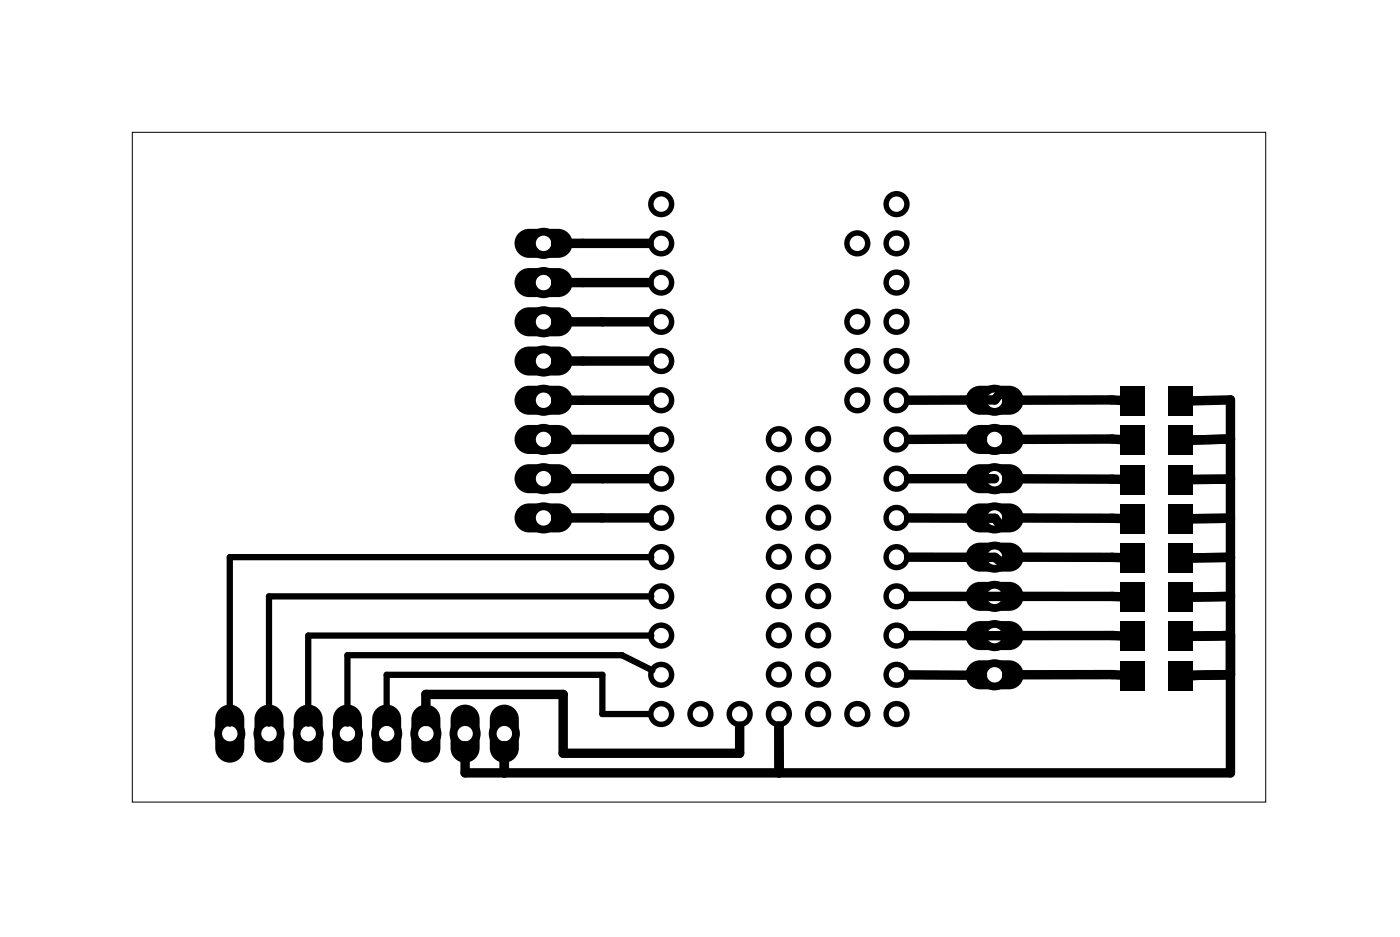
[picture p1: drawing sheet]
<svg xmlns="http://www.w3.org/2000/svg" width="91mm" height="61mm" viewBox="0 0 91 61" stroke-linecap="round" stroke-linejoin="round" font-family="sans-serif">
<path d="M8.6 8.6h73.4v43.3h-73.4z" fill="none" stroke="#000" stroke-width=".06"/>
<g fill="#000">
<path d="M72.5 25h1.6v1.9h-1.6zM72.5 32.6h1.6v1.9h-1.6zM72.5 37.7h1.6v1.9h-1.6zM72.5 35.2h1.6v1.9h-1.6zM72.5 30.1h1.6v1.9h-1.6zM72.5 27.6h1.6v1.9h-1.6zM75.6 25h1.6v1.9h-1.6zM75.6 32.6h1.6v1.9h-1.6zM75.6 37.7h1.6v1.9h-1.6zM75.6 35.2h1.6v1.9h-1.6zM75.6 30.1h1.6v1.9h-1.6zM75.6 27.6h1.6v1.9h-1.6z"/>
<path d="M72.5 42.8h1.6v1.9h-1.6zM72.5 40.3h1.6v1.9h-1.6zM75.6 42.8h1.6v1.9h-1.6zM75.6 40.3h1.6v1.9h-1.6z"/>
<path d="M33.6 15.1a.94 .94 0 0 0-.2 1 .94 .94 0 0 0 .9 .6h1.8a.94 .94 0 0 0 1-.9 .94 .94 0 0 0-1-1h-1.8l-.4 .1zM34.6 15.8a.6 .6 0 0 1 1.2 0 .6 .6 0 0 1-1.2 0z"/>
<path d="M33.6 17.6a.94 .94 0 0 0-.2 1.1 .94 .94 0 0 0 .9 .5h1.8a.94 .94 0 0 0 1-.9 .94 .94 0 0 0-1-.9h-1.8h-.4zM34.6 18.3a.6 .6 0 0 1 1.2 0 .6 .6 0 0 1-1.2 0z"/>
<path d="M33.6 20.2a.94 .94 0 0 0-.2 1 .94 .94 0 0 0 .9 .6h1.8a.94 .94 0 0 0 1-1 .94 .94 0 0 0-1-.9h-1.8l-.4 .1zM34.6 20.8a.6 .6 0 0 1 1.2 0 .6 .6 0 0 1-1.2 0z"/>
<path d="M33.6 22.7a.94 .94 0 0 0-.2 1 .94 .94 0 0 0 .9 .6h1.8a.94 .94 0 0 0 1-.9 .94 .94 0 0 0-1-1h-1.8l-.4 .1zM34.6 23.4a.6 .6 0 0 1 1.2 0 .6 .6 0 0 1-1.2 0z"/>
<path d="M33.6 25.3a.94 .94 0 0 0-.2 1 .94 .94 0 0 0 .9 .6h1.8a.94 .94 0 0 0 1-1 .94 .94 0 0 0-1-.9h-1.8l-.4 .1zM34.6 25.9a.6 .6 0 0 1 1.2 0 .6 .6 0 0 1-1.2 0z"/>
<path d="M33.6 27.8a.94 .94 0 0 0-.2 1 .94 .94 0 0 0 .9 .6h1.8a.94 .94 0 0 0 1-.9 .94 .94 0 0 0-1-1h-1.8l-.4 .1zM34.6 28.5a.6 .6 0 0 1 1.2 0 .6 .6 0 0 1-1.2 0z"/>
<path d="M33.6 30.3a.94 .94 0 0 0-.2 1.1 .94 .94 0 0 0 .9 .5h1.8a.94 .94 0 0 0 1-.9 .94 .94 0 0 0-1-.9h-1.8h-.4zM34.6 31a.6 .6 0 0 1 1.2 0 .6 .6 0 0 1-1.2 0z"/>
<path d="M33.6 32.9a.94 .94 0 0 0-.2 1 .94 .94 0 0 0 .9 .6h1.8a.94 .94 0 0 0 1-1 .94 .94 0 0 0-1-.9h-1.8l-.4 .1zM34.6 33.5a.6 .6 0 0 1 1.2 0 .6 .6 0 0 1-1.2 0z"/>
<path d="M62.8 38a.94 .94 0 0 0-.2 1 .94 .94 0 0 0 .9 .6h1.8a.94 .94 0 0 0 1-1 .94 .94 0 0 0-1-.9h-1.8l-.4 .1zM63.9 38.6a.56 .56 0 0 1 1.1 0 .56 .56 0 0 1-1.1 0z"/>
<path d="M62.8 35.4a.94 .94 0 0 0-.2 1 .94 .94 0 0 0 .9 .6h1.8a.94 .94 0 0 0 1-.9 .94 .94 0 0 0-1-1h-1.8l-.4 .1zM63.9 36.1a.56 .56 0 0 1 1.1 0 .56 .56 0 0 1-1.1 0z"/>
<path d="M62.8 32.9a.94 .94 0 0 0-.2 1 .94 .94 0 0 0 .9 .6h1.8a.94 .94 0 0 0 1-1 .94 .94 0 0 0-1-.9h-1.8l-.4 .1zM63.9 33.5a.56 .56 0 0 1 1.1 0 .56 .56 0 0 1-1.1 0z"/>
<path d="M62.8 30.3a.94 .94 0 0 0-.2 1.1 .94 .94 0 0 0 .9 .5h1.8a.94 .94 0 0 0 1-.9 .94 .94 0 0 0-1-.9h-1.8h-.4zM63.9 31a.56 .56 0 0 1 1.1 0 .56 .56 0 0 1-1.1 0z"/>
<path d="M62.8 27.8a.94 .94 0 0 0-.2 1 .94 .94 0 0 0 .9 .6h1.8a.94 .94 0 0 0 1-.9 .94 .94 0 0 0-1-1h-1.8l-.4 .1zM63.9 28.5a.56 .56 0 0 1 1.1 0 .56 .56 0 0 1-1.1 0z"/>
<path d="M62.8 25.3a.94 .94 0 0 0-.2 1 .94 .94 0 0 0 .9 .6h1.8a.94 .94 0 0 0 1-1 .94 .94 0 0 0-1-.9h-1.8l-.4 .1zM63.9 25.9a.56 .56 0 0 1 1.1 0 .56 .56 0 0 1-1.1 0z"/>
<path d="M14.2 45.9l-.2 .3-.1 .4v1.8a.94 .94 0 0 0 1 1 .94 .94 0 0 0 .9-1v-1.8a.94 .94 0 0 0-.6-.9 .94 .94 0 0 0-1 .2zM14.3 47.5a.56 .56 0 0 1 1.1 0 .56 .56 0 0 1-1.1 0z"/>
<path d="M16.8 45.9l-.2 .3-.1 .4v1.8a.94 .94 0 0 0 .9 1 .94 .94 0 0 0 1-1v-1.8a.94 .94 0 0 0-.6-.9 .94 .94 0 0 0-1 .2zM16.9 47.5a.56 .56 0 0 1 1.1 0 .56 .56 0 0 1-1.1 0z"/>
<path d="M19.3 45.9l-.2 .3-.1 .4v1.8a.94 .94 0 0 0 1 1 .94 .94 0 0 0 .9-1v-1.8a.94 .94 0 0 0-.6-.9 .94 .94 0 0 0-1 .2zM19.4 47.5a.56 .56 0 0 1 1.1 0 .56 .56 0 0 1-1.1 0z"/>
<path d="M21.8 45.9l-.2 .3v.4v1.8a.94 .94 0 0 0 .9 1 .94 .94 0 0 0 .9-1v-1.8a.94 .94 0 0 0-.5-.9 .94 .94 0 0 0-1.1 .2zM21.9 47.5a.6 .6 0 0 1 1.2 0 .6 .6 0 0 1-1.2 0z"/>
<path d="M24.4 45.9l-.2 .3-.1 .4v1.8a.94 .94 0 0 0 .9 1 .94 .94 0 0 0 1-1v-1.8a.94 .94 0 0 0-.6-.9 .94 .94 0 0 0-1 .2zM24.5 47.5a.56 .56 0 0 1 1.1 0 .56 .56 0 0 1-1.1 0z"/>
<path d="M26.9 45.9l-.2 .3-.1 .4v1.8a.94 .94 0 0 0 1 1 .94 .94 0 0 0 .9-1v-1.8a.94 .94 0 0 0-.6-.9 .94 .94 0 0 0-1 .2zM27 47.5a.56 .56 0 0 1 1.1 0 .56 .56 0 0 1-1.1 0z"/>
<path d="M29.5 45.9l-.2 .3-.1 .4v1.8a.94 .94 0 0 0 .9 1 .94 .94 0 0 0 1-1v-1.8a.94 .94 0 0 0-.6-.9 .94 .94 0 0 0-1 .2zM29.6 47.5a.56 .56 0 0 1 1.1 0 .56 .56 0 0 1-1.1 0z"/>
<path d="M32 45.9l-.2 .3-.1 .4v1.8a.94 .94 0 0 0 1 1 .94 .94 0 0 0 .9-1v-1.8a.94 .94 0 0 0-.6-.9 .94 .94 0 0 0-1 .2zM32.1 47.5a.56 .56 0 0 1 1.1 0 .56 .56 0 0 1-1.1 0z"/>
<path d="M62.8 43a.94 .94 0 0 0-.2 1.1 .94 .94 0 0 0 .9 .5h1.8a.94 .94 0 0 0 1-.9 .94 .94 0 0 0-1-.9h-1.8h-.4zM63.9 43.7a.56 .56 0 0 1 1.1 0 .56 .56 0 0 1-1.1 0z"/>
<path d="M62.8 40.5a.94 .94 0 0 0-.2 1 .94 .94 0 0 0 .9 .6h1.8a.94 .94 0 0 0 1-.9 .94 .94 0 0 0-1-1h-1.8l-.4 .1zM63.9 41.2a.56 .56 0 0 1 1.1 0 .56 .56 0 0 1-1.1 0z"/>
</g>
<g fill="none" stroke="#000" stroke-width=".51">
<circle cx="35.2" cy="18.3" r=".75"/>
<circle cx="35.2" cy="15.8" r=".75"/>
<circle cx="35.2" cy="28.5" r=".75"/>
<circle cx="35.2" cy="31" r=".75"/>
<circle cx="35.2" cy="33.5" r=".75"/>
<circle cx="35.2" cy="25.9" r=".75"/>
<circle cx="35.2" cy="20.8" r=".75"/>
<circle cx="35.2" cy="23.4" r=".75"/>
<circle cx="64.4" cy="38.6" r=".75"/>
<circle cx="64.4" cy="36.1" r=".75"/>
<circle cx="64.4" cy="33.5" r=".75"/>
<circle cx="64.4" cy="31" r=".75"/>
<circle cx="64.4" cy="28.5" r=".75"/>
<circle cx="64.4" cy="25.9" r=".75"/>
<circle cx="14.9" cy="47.5" r=".75"/>
<circle cx="17.4" cy="47.5" r=".75"/>
<circle cx="20" cy="47.5" r=".75"/>
<circle cx="22.5" cy="47.5" r=".75"/>
<circle cx="25" cy="47.5" r=".75"/>
<circle cx="27.6" cy="47.5" r=".75"/>
<circle cx="30.1" cy="47.5" r=".75"/>
<circle cx="32.7" cy="47.5" r=".75"/>
<circle cx="64.4" cy="43.7" r=".75"/>
<circle cx="64.4" cy="41.2" r=".75"/>
</g>
<g fill="none" stroke="#000" stroke-width=".35">
<circle cx="42.8" cy="18.3" r=".67"/>
<circle cx="42.8" cy="13.2" r=".67"/>
<circle cx="42.8" cy="15.8" r=".67"/>
<circle cx="55.5" cy="15.8" r=".67"/>
<circle cx="58.1" cy="18.3" r=".67"/>
<circle cx="58.1" cy="13.2" r=".67"/>
<circle cx="58.1" cy="15.8" r=".67"/>
<circle cx="42.8" cy="38.6" r=".67"/>
<circle cx="42.8" cy="36.1" r=".67"/>
<circle cx="42.8" cy="33.5" r=".67"/>
<circle cx="42.8" cy="31" r=".67"/>
<circle cx="42.8" cy="20.8" r=".67"/>
<circle cx="42.8" cy="23.4" r=".67"/>
<circle cx="42.8" cy="28.5" r=".67"/>
<circle cx="42.8" cy="25.9" r=".67"/>
<circle cx="50.4" cy="33.5" r=".67"/>
<circle cx="50.4" cy="36.1" r=".67"/>
<circle cx="50.4" cy="28.4" r=".67"/>
<circle cx="50.4" cy="38.6" r=".67"/>
<circle cx="50.4" cy="31" r=".67"/>
<circle cx="53" cy="33.5" r=".67"/>
<circle cx="53" cy="36.1" r=".67"/>
<circle cx="53" cy="28.4" r=".67"/>
<circle cx="53" cy="38.6" r=".67"/>
<circle cx="53" cy="31" r=".67"/>
<circle cx="55.5" cy="25.9" r=".67"/>
<circle cx="55.5" cy="20.8" r=".67"/>
<circle cx="55.5" cy="23.4" r=".67"/>
<circle cx="58.1" cy="38.6" r=".67"/>
<circle cx="58.1" cy="36.1" r=".67"/>
<circle cx="58.1" cy="33.5" r=".67"/>
<circle cx="58.1" cy="31" r=".67"/>
<circle cx="58.1" cy="20.8" r=".67"/>
<circle cx="58.1" cy="23.4" r=".67"/>
<circle cx="58.1" cy="25.9" r=".67"/>
<circle cx="58.1" cy="28.5" r=".67"/>
<circle cx="42.8" cy="43.7" r=".67"/>
<circle cx="42.8" cy="41.2" r=".67"/>
<circle cx="42.8" cy="46.2" r=".67"/>
<circle cx="45.4" cy="46.2" r=".67"/>
<circle cx="47.9" cy="46.2" r=".67"/>
<circle cx="50.4" cy="46.2" r=".67"/>
<circle cx="50.4" cy="41.1" r=".67"/>
<circle cx="50.4" cy="43.7" r=".67"/>
<circle cx="53" cy="41.1" r=".67"/>
<circle cx="53" cy="43.7" r=".67"/>
<circle cx="53" cy="46.2" r=".67"/>
<circle cx="55.5" cy="46.2" r=".67"/>
<circle cx="58.1" cy="41.2" r=".67"/>
<circle cx="58.1" cy="43.7" r=".67"/>
<circle cx="58.1" cy="46.2" r=".67"/>
</g>
<g fill="none" stroke="#000" stroke-width=".61">
<path d="M36 15.8h6M36 18.3h6M36 23.4h6M36 20.8h6M36 25.9h6M36 28.5h6M36 31h6M42 33.5h-6M58.8 38.6l13.9 .1M58.8 36.1h5.6l.6 .4M58.8 33.5l5.6 .1 .5 .6M63.6 28.4l-4.8 .1"/>
<path d="M64.4 31h-5.6M64.9 25.3l-.5 .6h-5.6M65.2 25.9h7.5M65.2 38.6h.5M65.2 36.1h7.5M65.2 33.5l7.5 .1M65.2 31h7.5M65.2 28.5h7.5M77.1 26l2.6-.1v24.1h-49.6v-1.7M79.7 38.6l-2.6 .1M79.7 36.1h-2.6M79.7 33.6h-2.6"/>
<path d="M79.7 31l-2.6 .1M79.7 28.4l-2.6 .1M27.6 46.7v-1.7h8.9v3.8h11.4v-1.8M32.7 48.3v1.7M50.4 47v3M50.4 47l.1 3M58.8 43.7h4.8M58.8 41.2h13.9M65.2 41.2h.5M65.2 43.7h7.5M79.7 41.2h-3.3M79.7 43.7l-3.3 .1"/>
</g>
<path d="M42.2 36.1h-27.3v10.8M42.2 38.6h-24.8v8.3M42 46.2h-3v-2.5h-14v3M42.2 41.2h-22.2v5.7M42.2 43.4l-1.9-1h-17.8v4.5" fill="none" stroke="#000" stroke-width=".41"/>
</svg>
